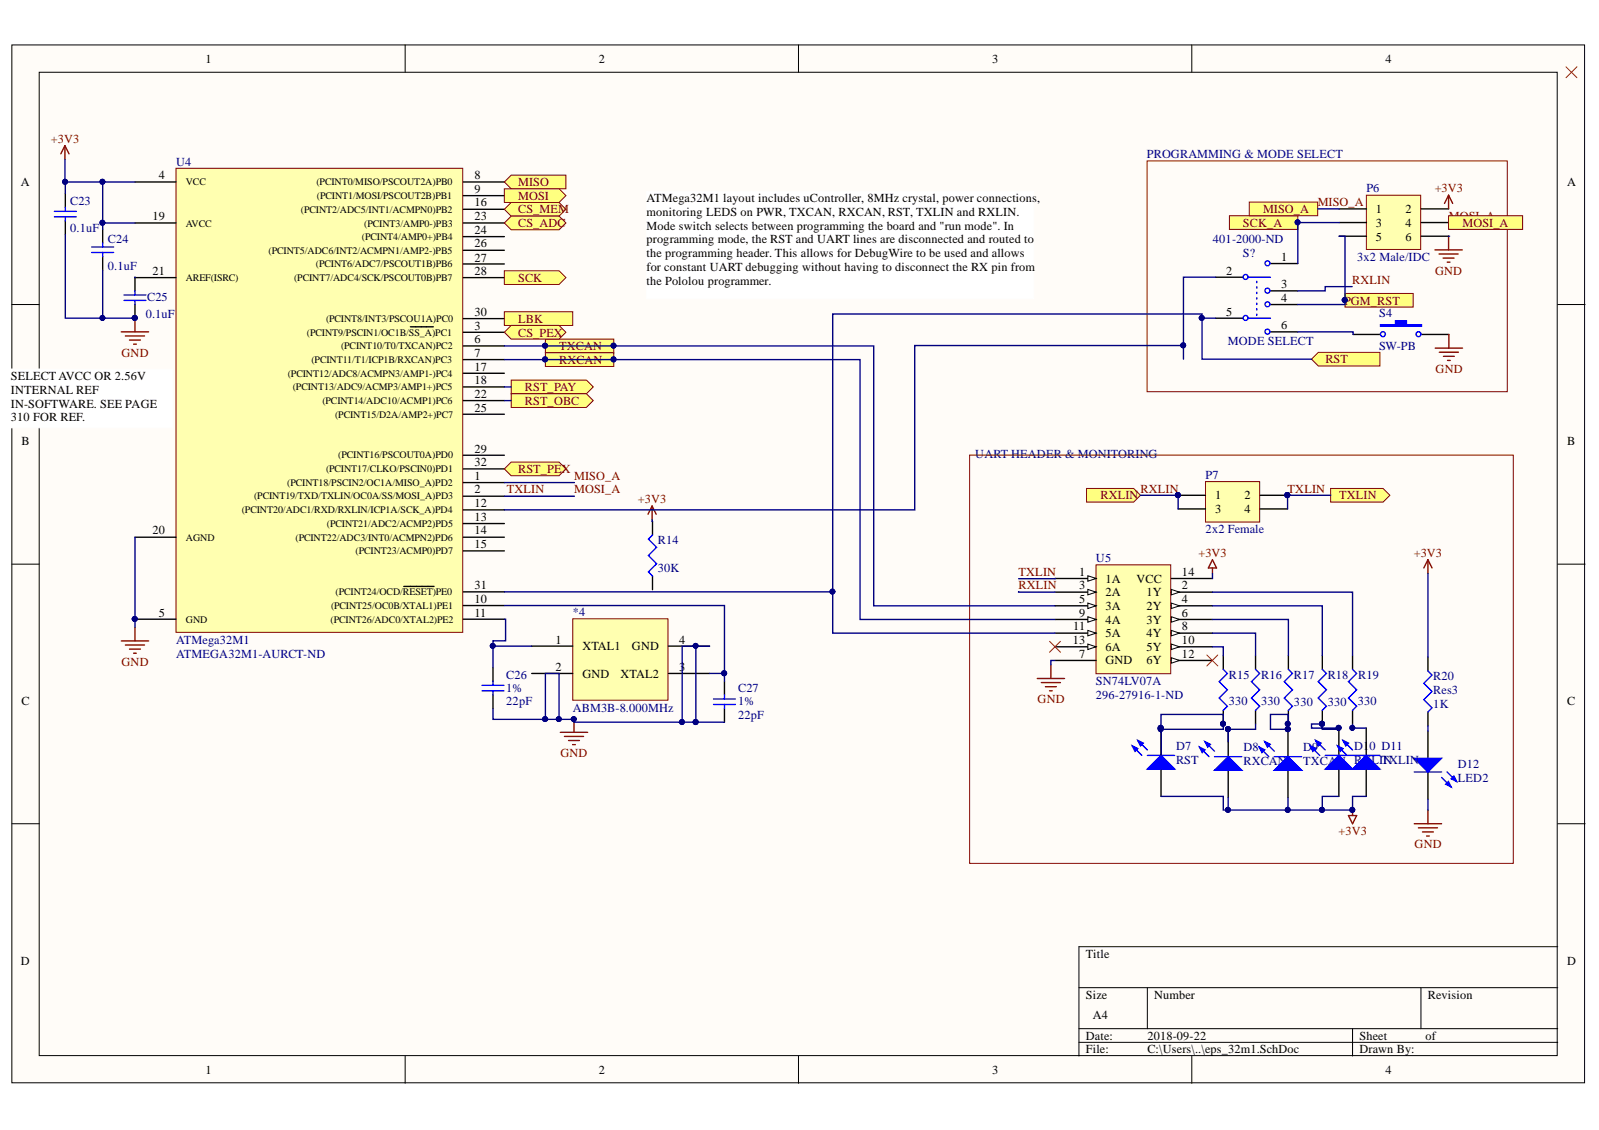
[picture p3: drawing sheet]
<svg xmlns="http://www.w3.org/2000/svg" width="297mm" height="210mm" viewBox="0 0 297 210" stroke-linecap="round" stroke-linejoin="round" font-family="sans-serif">
<defs><g id="words">
<g font-size="2.3">
<text x="38.1" y="11.7">1</text>
<text x="111.2" y="11.7">2</text>
<text x="184.3" y="11.7">3</text>
<text x="257.4" y="11.7">4</text>
<text x="3.9" y="34.5">A</text>
<text x="29.5" y="33.3">4</text>
<text x="88.1" y="33.3">8</text>
<text x="88.1" y="35.8">9</text>
<text x="291.1" y="34.5">A</text>
<text x="28.3" y="40.9">19</text>
<text x="88.1" y="38.4">16</text>
<text x="88.1" y="40.9">23</text>
<text x="120.1" y="37.6">ATMega32M1 layout includes uController, 8MHz crystal, power connections</text>
<text x="120.1" y="40.1">monitoring LEDS on PWR, TXCAN, RXCAN, RST, TXLIN and RXLIN.</text>
<text x="192.7" y="37.6">,</text>
<text x="255.6" y="39.5">1</text>
<text x="261.1" y="39.5">2</text>
<text x="88.1" y="43.4">24</text>
<text x="88.1" y="46">26</text>
<text x="120.1" y="42.7">Mode switch selects between programming the board and &quot;run mode&quot;. In</text>
<text x="120.1" y="45.2">programming mode, the RST and UART lines are disconnected and routed to</text>
<text x="120.1" y="47.7">t</text>
<text x="120.8" y="47.7">he programming header. This allows for DebugWire to be used and allows</text>
<text x="255.6" y="42.1">3</text>
<text x="255.6" y="44.7">5</text>
<text x="261.1" y="42.1">4</text>
<text x="261.1" y="44.7">6</text>
<text x="28.3" y="51.1">21</text>
<text x="88.1" y="48.6">27</text>
<text x="88.1" y="51.1">28</text>
<text x="120.1" y="50.4">for constant UART debugging without having to disconnect the RX pin from</text>
<text x="120.1" y="52.9">t</text>
<text x="120.8" y="52.9">he Pololou programmer.</text>
<text x="227.8" y="51">2</text>
<text x="238" y="48.5">1</text>
<text x="238" y="53.6">3</text>
<text x="88.1" y="58.7">30</text>
<text x="227.8" y="58.6">5</text>
<text x="238" y="56.1">4</text>
<text x="88.1" y="61.3">3</text>
<text x="88.1" y="63.8">6</text>
<text x="238" y="61.2">6</text>
<text x="2" y="70.6">SELE</text>
<text x="7.6" y="70.6">CT AVCC OR 2.56V</text>
<text x="88.1" y="66.3">7</text>
<text x="88.1" y="68.9">17</text>
<text x="88.1" y="71.4">18</text>
<text x="2" y="73.2">INTE</text>
<text x="2" y="75.7">IN-SOFTWARE. SEE PAGE</text>
<text x="7.3" y="73.2">RNAL REF</text>
<text x="88.1" y="73.9">22</text>
<text x="88.1" y="76.5">25</text>
<text x="2" y="78.2">310 FOR REF.</text>
<text x="4" y="82.7">B</text>
<text x="291.1" y="82.7">B</text>
<text x="88.1" y="89.1">1</text>
<text x="88.1" y="84.1">29</text>
<text x="88.1" y="86.6">32</text>
<text x="88.1" y="91.7">2</text>
<text x="88.1" y="94.2">12</text>
<text x="225.7" y="92.8">1</text>
<text x="225.7" y="95.3">3</text>
<text x="231.2" y="92.8">2</text>
<text x="231.2" y="95.3">4</text>
<text x="28.3" y="99.3">20</text>
<text x="88.1" y="96.7">13</text>
<text x="88.1" y="99.3">14</text>
<text x="88.1" y="101.8">15</text>
<text x="200.5" y="107">1</text>
<text x="219.6" y="107">14</text>
<text x="88.1" y="112">10</text>
<text x="88.1" y="109.5">31</text>
<text x="200.5" y="109.5">3</text>
<text x="200.5" y="112">5</text>
<text x="205.4" y="108.2">1A</text>
<text x="205.4" y="110.8">2A</text>
<text x="205.4" y="113.3">3A</text>
<text x="211.1" y="108.2">VCC</text>
<text x="213" y="110.8">1Y</text>
<text x="213" y="113.3">2Y</text>
<text x="219.6" y="109.5">2</text>
<text x="219.6" y="112">4</text>
<text x="29.5" y="114.6">5</text>
<text x="88.1" y="114.6">11</text>
<text x="103.2" y="119.5">1</text>
<text x="126.2" y="119.5">4</text>
<text x="199.3" y="119.6">13</text>
<text x="199.4" y="117.1">11</text>
<text x="200.5" y="114.6">9</text>
<text x="205.4" y="115.8">4A</text>
<text x="205.4" y="118.4">5A</text>
<text x="213" y="115.8">3Y</text>
<text x="213" y="118.4">4Y</text>
<text x="219.6" y="114.6">6</text>
<text x="219.6" y="117.1">8</text>
<text x="219.6" y="119.6">10</text>
<text x="103.2" y="124.6">2</text>
<text x="108.2" y="120.8">XTAL1</text>
<text x="108.2" y="125.9">GND</text>
<text x="115.3" y="125.9">XTAL2</text>
<text x="117.4" y="120.8">GND</text>
<text x="126.2" y="124.6">3</text>
<text x="200.5" y="122.2">7</text>
<text x="205.4" y="123.4">GND</text>
<text x="205.4" y="120.9">6A</text>
<text x="213" y="120.9">5Y</text>
<text x="213" y="123.4">6Y</text>
<text x="219.6" y="122.2">12</text>
<text x="4" y="130.9">C</text>
<text x="291.1" y="130.9">C</text>
<text x="3.9" y="179.2">D</text>
<text x="201.7" y="177.9">Title</text>
<text x="291.1" y="179.2">D</text>
<text x="201.7" y="185.5">Size</text>
<text x="214.4" y="185.5">Number</text>
<text x="265.2" y="185.5">Revision</text>
<text x="203" y="189.3">A4</text>
<text x="201.7" y="193.1">Date:</text>
<text x="201.7" y="195.7">File:</text>
<text x="213.1" y="193.1">2018-09-22</text>
<text x="213.1" y="195.7">C:\Users\..\eps_32m1.SchDoc</text>
<text x="252.6" y="193.1">Sheet</text>
<text x="252.6" y="195.7">Drawn By:</text>
<text x="264.8" y="193.1">of</text>
<text x="38.1" y="199.5">1</text>
<text x="111.2" y="199.5">2</text>
<text x="184.3" y="199.5">3</text>
<text x="257.4" y="199.5">4</text>
</g>
<g font-size="2.3" fill="#800000">
<text x="9.5" y="26.5">+3V3</text>
<text x="96.3" y="34.6">MISO</text>
<text x="266.5" y="35.7">+3V3</text>
<text x="96.3" y="37.1">MOSI</text>
<text x="96.3" y="39.6">CS_MEM</text>
<text x="234.6" y="39.5">MISO_A</text>
<text x="244.8" y="38.3">MISO_A</text>
<text x="269.1" y="40.8">MOSI_A</text>
<text x="96.3" y="42.2">CS_ADC</text>
<text x="230.9" y="42.1">SCK_A</text>
<text x="271.7" y="42.1">MOSI_A</text>
<text x="96.3" y="52.4">SCK</text>
<text x="251.2" y="52.7">RXLIN</text>
<text x="266.6" y="51">GND</text>
<text x="96.3" y="60">LBK</text>
<text x="249.7" y="56.6">PGM_RST</text>
<text x="96.3" y="62.5">CS_PEX</text>
<text x="103.9" y="65.1">TXCAN</text>
<text x="22.6" y="66.2">GND</text>
<text x="103.9" y="67.6">RXCAN</text>
<text x="246.2" y="67.5">RST</text>
<text x="266.7" y="69.3">GND</text>
<text x="97.5" y="72.7">RST_PAY</text>
<text x="97.5" y="75.2">RST_OBC</text>
<text x="96.3" y="87.9">RST_PEX</text>
<text x="106.7" y="89.1">MISO_A</text>
<text x="94.1" y="91.7">TXLIN</text>
<text x="106.7" y="91.7">MOSI_A</text>
<text x="118.5" y="93.5">+3V3</text>
<text x="204.4" y="92.8">RXLIN</text>
<text x="211.9" y="91.5">RXLIN</text>
<text x="239.2" y="91.5">TXLIN</text>
<text x="248.8" y="92.8">TXLIN</text>
<text x="189.2" y="107">TXLIN</text>
<text x="222.6" y="103.5">+3V3</text>
<text x="262.6" y="103.5">+3V3</text>
<text x="189.2" y="109.4">RXLIN</text>
<text x="22.6" y="123.7">GND</text>
<text x="192.8" y="130.6">GND</text>
<text x="104.1" y="140.7">GND</text>
<text x="248.7" y="155">+3V3</text>
<text x="262.8" y="157.6">GND</text>
</g>
<g font-size="2.3" fill="#000080">
<text x="213.1" y="29.4">PROGRAMMING &amp; MODE SELECT</text>
<text x="32.7" y="30.8">U4</text>
<text x="253.8" y="35.7">P6</text>
<text x="13" y="38.1">C23</text>
<text x="13" y="43.1">0.1uF</text>
<text x="20" y="45.1">C24</text>
<text x="225.3" y="45.2">401-2000-ND</text>
<text x="230.9" y="47.7">S?</text>
<text x="20" y="50.1">0.1uF</text>
<text x="252.1" y="48.4">3x2 Male/IDC</text>
<text x="27.1" y="59.1">0.1uF</text>
<text x="27.3" y="55.8">C25</text>
<text x="256.2" y="58.9">S4</text>
<text x="228.1" y="64.1">MODE SELECT</text>
<text x="256.2" y="65">SW-PB</text>
<text x="181.2" y="85.1">UART HEADER &amp; MONITORING</text>
<text x="224" y="89">P7</text>
<text x="122.2" y="101.1">R14</text>
<text x="224" y="99.1">2x2 Female</text>
<text x="122.2" y="106.3">30K</text>
<text x="203.6" y="104.4">U5</text>
<text x="32.7" y="119.6">ATMega32M1</text>
<text x="106.4" y="114.5">*4</text>
<text x="32.7" y="122.2">ATMEGA32M1-AURCT-ND</text>
<text x="94.1" y="131">22pF</text>
<text x="94.1" y="126">C26</text>
<text x="94.1" y="128.5">1%</text>
<text x="137.1" y="128.6">C27</text>
<text x="137.1" y="131">1%</text>
<text x="203.6" y="129.8">296-27916-1-ND</text>
<text x="203.6" y="127.2">SN74LV07A</text>
<text x="228.3" y="131">330</text>
<text x="228.3" y="126.1">R15</text>
<text x="234.3" y="131">330</text>
<text x="234.3" y="126.1">R16</text>
<text x="240.4" y="131.2">330</text>
<text x="240.4" y="126.1">R17</text>
<text x="246.6" y="131.2">330</text>
<text x="246.6" y="126.1">R18</text>
<text x="252.2" y="131">330</text>
<text x="252.3" y="126.1">R19</text>
<text x="266.3" y="131.5">1K</text>
<text x="266.3" y="126.4">R20</text>
<text x="266.3" y="128.9">Res3</text>
<text x="106.4" y="132.2">ABM3B-8.000MHz</text>
<text x="137.1" y="133.6">22pF</text>
<text x="218.5" y="139.3">D7</text>
<text x="218.5" y="141.8">RST</text>
<text x="231" y="139.6">D8</text>
<text x="231" y="142.1">RXCAN</text>
<text x="242.1" y="139.6">D9</text>
<text x="242.1" y="142.1">TXCAN RXLIN</text>
<text x="251.5" y="139.3">D1</text>
<text x="254.4" y="139.3">0 D11</text>
<text x="256.6" y="141.8">TXLIN</text>
<text x="270.8" y="142.7">D12</text>
<text x="270.8" y="145.2">LED2</text>
</g>
<g font-size="1.9">
<text x="34.5" y="34.4">VCC</text>
<text x="58.8" y="34.4">(PCINT0/MISO/PSCOUT2A)PB0</text>
<text x="55.9" y="39.5">(PCINT2/ADC5/INT1/ACMPN0)PB2</text>
<text x="58.9" y="37">(PCINT1/MOSI/PSCOUT2B)PB1</text>
<text x="34.5" y="42.1">AVCC</text>
<text x="49.9" y="47.1">(PCINT5/ADC6/INT2/ACMPN1/AMP2-)PB5</text>
<text x="67.2" y="44.6">(PCINT4/AMP0+)PB4</text>
<text x="67.7" y="42.1">(PCINT3/AMP0-)PB3</text>
<text x="34.5" y="52.2">AREF(ISRC)</text>
<text x="54.6" y="52.2">(PCINT7/ADC4/SCK/PSCOUT0B)PB7</text>
<text x="58.7" y="49.7">(PCINT6/ADC7/PSCOUT1B)PB6</text>
<text x="60.6" y="59.8">(PCINT8/INT3/PSCOU1A)PC0</text>
<text x="57" y="62.3">(PCINT9/PSCIN1/OC1B/SS_A)PC1</text>
<text x="63.4" y="64.9">(PCINT10/T0/TXCAN)PC2</text>
<text x="53.5" y="70">(PCINT12/ADC8/ACMPN3/AMP1-)PC4</text>
<text x="57.9" y="67.4">(PCINT11/T1/ICP1B/RXCAN)PC3</text>
<text x="54.4" y="72.5">(PCINT13/ADC9/ACMP3/AMP1+)PC5</text>
<text x="59.9" y="75">(PCINT14/ADC10/ACMP1)PC6</text>
<text x="62.3" y="77.6">(PCINT15/D2A/AMP2+)PC7</text>
<text x="60.6" y="87.7">(PCINT17/CLKO/PSCIN0)PD1</text>
<text x="62.8" y="85.2">(PCINT16/PSCOUT0A)PD0</text>
<text x="44.9" y="95.3">(PCINT20/ADC1/RXD/RXLIN/ICP1A/SCK_A)PD4</text>
<text x="47.2" y="92.8">(PCINT19/TXD/TXLIN/OC0A/SS/MOSI_A)PD3</text>
<text x="53.4" y="90.2">(PCINT18/PSCIN2/OC1A/MISO_A)PD2</text>
<text x="34.5" y="100.4">AGND</text>
<text x="54.9" y="100.4">(PCINT22/ADC3/INT0/ACMPN2)PD6</text>
<text x="60.7" y="97.9">(PCINT21/ADC2/ACMP2)PD5</text>
<text x="66.1" y="103">(PCINT23/ACMP0)PD7</text>
<text x="61.5" y="113.1">(PCINT25/OC0B/XTAL1)PE1</text>
<text x="62.3" y="110.6">(PCINT24/OCD/RESET)PE0</text>
<text x="34.5" y="115.7">GND</text>
<text x="61.4" y="115.7">(PCINT26/ADC0/XTAL2)PE2</text>
</g>
</g></defs>
<g fill="#fffcf8" stroke="#000" stroke-width=".19">
<path d="M2.2 8.3h292.2v192.8h-292.2z"/>
<path d="M7.3 13.4h282v182.7h-282z"/>
</g>
<g fill="none" stroke="#000" stroke-width=".19">
<path d="M75.3 8.3v5.1M148.3 8.3v5.1M221.4 8.3v5.1M2.2 56.6h5.1M289.4 56.6h5.1M2.2 104.8h5.1M289.4 104.8h5.1M2.2 153h5.1M289.4 153h5.1M289.4 175.9h-89v20.3M75.3 196.2v5M148.3 196.2v5"/>
<path d="M200.4 183.5h89M200.4 191.1h89M200.4 193.6h89M213.1 183.5v7.6M221.4 196.2v5M251.3 191.1v5.1M264 183.5v7.6"/>
</g>
<path d="M32.7 31.3h53.3v86.2h-53.3z" fill="#ffffb0" stroke="#800000" stroke-width=".19"/>
<g fill="none" stroke="#000" stroke-width=".25">
<path d="M12.1 36v2.5M25.1 33.8h7.6M86.1 33.8h7.6M86.1 36.3h7.6M86.1 38.9h7.6M12.1 41v2.6M25.1 41.4h7.6M25.1 51.6h7.6M25.1 51.5v2.5M25.1 56.6v2.5M86.1 41.4h7.6M86.1 51.6h7.6"/>
<path d="M86.1 44h7.6M86.1 46.5h7.6M86.1 49h7.6M86.1 59.2h7.6M76.2 60.7h4.3M86.1 61.7h7.6M86.1 64.3h7.6M86.1 66.8h7.6M86.1 69.3h7.6M86.1 71.9h7.6M86.1 74.4h7.6M86.1 76.9h7.6"/>
<path d="M25.1 99.8h7.6M86.1 89.6h7.6M86.1 92.2h7.6M86.1 94.7h7.6M86.1 97.3h7.6M86.1 99.8h7.6M86.1 84.6h7.6M86.1 87.1h7.6M121.2 96.8v2.6M25.1 115h7.6M75 108.9h5.6M86.1 115h7.6"/>
<path d="M86.1 112.5h7.6M86.1 102.3h7.6M86.1 109.9h7.6M121.2 107v2.5"/>
</g>
<g fill="#000080" stroke="#000080" stroke-width=".19">
<circle cx="25" cy="115" r=".46"/>
<circle cx="25" cy="59.1" r=".46"/>
</g>
<path d="M22.5 119.1h5.1M23.3 119.8h3.6M25.1 116.5v2.6M24.1 120.6h2M24.8 121.3h.5" fill="none" stroke="#800000" stroke-width=".25"/>
<path d="M10.1 39.3h4.1M12.1 38.5v.8M10.1 40.3h4.1M12.1 40.3v.7M23 55.8h4.1M23 54.8h4.1M25.1 54v.8M25.1 55.8v.8M121.2 99.4l-.7 .7 1.5 1.6-1.5 1.5 1.5 1.5-1.5 1.5 .7 .8" fill="none" stroke="#00f" stroke-width=".25"/>
<g fill="#ffff80" stroke="#800000" stroke-width=".19">
<path d="M93.7 33.8l1.3-1.3h10.1v2.6h-10.1z" fill-rule="evenodd"/>
<path d="M93.7 35.1h10.2l1.2 1.2-1.2 1.3h-10.2z" fill-rule="evenodd"/>
<path d="M93.7 50.3h10.2l1.2 1.3-1.2 1.2h-10.2z" fill-rule="evenodd"/>
</g>
<path d="M19.1 42.6v2.5M19.1 47.7v2.5M91.6 124v2.5M91.6 129.1v2.5M134.6 126.5v2.6M134.6 131.6v2.6" fill="none" stroke="#000" stroke-width=".25"/>
<path d="M17 45.9h4.1M17 46.9h4.1M19.1 45.1v.8M19.1 46.9v.8M89.5 127.3h4.1M89.5 128.3h4.1M91.6 126.5v.8M91.6 128.3v.8M132.5 129.8h4.1M132.5 130.9h4.1M134.6 129.1v.7M134.6 130.9v.7" fill="none" stroke="#00f" stroke-width=".25"/>
<path d="M25.1 59.1v2.5M22.5 61.6h5.1M23.3 62.4h3.6M24.1 63.2h2M24.8 63.9h.5M104.1 136h5.1M104.8 136.8h3.6M105.6 137.6h2M106.4 138.3h.5M106.6 133.5v2.5" fill="none" stroke="#800000" stroke-width=".25"/>
<path d="M2 68.5h30v11h-30z" fill="#fff" stroke="#fff" stroke-width=".19"/>
<circle cx="25" cy="59.1" r=".46" fill="#000080" stroke="#000080" stroke-width=".19"/>
<path d="M223.9 89.5h10.1v7.5h-10.1z" fill="#ffffb0" stroke="#800000" stroke-width=".19"/>
<path d="M218.9 92h5M218.9 94.5h5M234.1 92h5.1M234.1 94.5h5.1" fill="none" stroke="#000" stroke-width=".25"/>
<g fill="#000080" stroke="#000080" stroke-width=".19">
<circle cx="218.8" cy="92" r=".46"/>
<circle cx="239.1" cy="92" r=".46"/>
</g>
<g fill="#ffff80" stroke="#800000" stroke-width=".19">
<path d="M93.7 38.9l1.3-1.3h8.9l1.2 1.3-1.2 1.2h-8.9z" fill-rule="evenodd"/>
<path d="M93.7 41.4l1.3-1.3h8.9l1.2 1.3-1.2 1.3h-8.9z" fill-rule="evenodd"/>
<path d="M95 70.6h13.9l1.3 1.3-1.3 1.2h-13.9z" fill-rule="evenodd"/>
<path d="M95 73.1h13.9l1.3 1.3-1.3 1.3h-13.9z" fill-rule="evenodd"/>
</g>
<circle cx="239.1" cy="92" r=".46" fill="#000080" stroke="#000080" stroke-width=".19"/>
<path d="M180.1 84.5h101v75.9h-101z" fill="none" stroke="#800000" stroke-width=".19"/>
<path d="M120.1 35.6h72v19.9h-72z" fill="#fff" stroke="#fff" stroke-width=".19"/>
<g fill="#ffff80" stroke="#800000" stroke-width=".19">
<path d="M201.9 90.7h8.7l1.3 1.3-1.3 1.3h-8.7z" fill-rule="evenodd"/>
<path d="M247.2 90.7h9.7l1.3 1.3-1.3 1.3h-9.7z" fill-rule="evenodd"/>
</g>
<path d="M12.1 27.1l-.8 1.5M12.1 27.1l.7 1.5M12.1 27.1v2.5M121.1 94l-.7 1.5M121.1 94l.8 1.5M121.1 94v2.5" fill="none" stroke="#800000" stroke-width=".25"/>
<path d="M93.7 57.9h12.7v2.6h-12.7z" fill-rule="evenodd" fill="#ffff80" stroke="#800000" stroke-width=".19"/>
<path d="M251.4 62.1h5M264.1 62.1h5" fill="none" stroke="#000" stroke-width=".25"/>
<path d="M256.4 60.4h2.8v-.8h2.1v.8h2.8v.2h-7.7z" fill-rule="evenodd" fill="#00f"/>
<g fill="none" stroke="#00f" stroke-width=".25">
<path d="M256.4 60.4h2.8v-.8h2.1v.8h2.8v.2h-7.7z"/>
<circle cx="256.9" cy="62.1" r=".46"/>
<circle cx="263.5" cy="62.1" r=".46"/>
</g>
<path d="M253.8 36.3h10.1v10h-10.1z" fill="#ffffb0" stroke="#800000" stroke-width=".19"/>
<path d="M248.8 38.8h5M264 38.8h5.1M248.8 41.3h5M248.8 43.9h5M264 41.3h5.1M264 43.9h5.1" fill="none" stroke="#000" stroke-width=".25"/>
<g fill="none" stroke="#800000" stroke-width=".25">
<path d="M269.1 36.3v2.5M269.1 36.3l-.8 1.5M269.1 36.3l.8 1.5M266.6 46.4h5M267.3 47.2h3.6M268.1 47.9h2M268.8 48.7h.6M269.1 43.9v2.5M266.6 64.7h5.1M267.4 65.4h3.5M268.1 66.2h2.1M268.9 66.9h.5"/>
<path d="M269.1 62.1v2.6"/>
</g>
<path d="M213.1 29.9h66.9v42.9h-66.9z" fill="none" stroke="#800000" stroke-width=".19"/>
<path d="M228.4 40.1h12.7v2.5h-12.7z" fill-rule="evenodd" fill="#ffff80" stroke="#800000" stroke-width=".19"/>
<circle cx="241" cy="41.3" r=".46" fill="#000080" stroke="#000080" stroke-width=".19"/>
<g fill="#ffff80" stroke="#800000" stroke-width=".19">
<path d="M232.1 37.5h12.7v2.6h-12.7z" fill-rule="evenodd"/>
<path d="M269.1 40.1h13.7v2.5h-13.7z" fill-rule="evenodd"/>
<path d="M249.9 54.5h12.6v2.6h-12.6z" fill-rule="evenodd"/>
</g>
<circle cx="249.8" cy="55.7" r=".46" fill="#000080" stroke="#000080" stroke-width=".19"/>
<path d="M243.6 66.7l1.3-1.2h11.4v2.5h-11.4z" fill-rule="evenodd" fill="#ffff80" stroke="#800000" stroke-width=".19"/>
<path d="M192.7 126h5.1M193.4 126.8h3.6M194.2 127.6h2M195 128.3h.5M195.2 123.5v2.5" fill="none" stroke="#800000" stroke-width=".25"/>
<path d="M227.2 121.8v2.5M227.2 131.9v2.6M233.2 121.8v2.5M233.2 131.9v2.6M251.3 121.8v2.5M251.3 131.9v2.6" fill="none" stroke="#000" stroke-width=".25"/>
<path d="M227.2 124.3l.8 .8-1.5 1.5 1.5 1.5-1.5 1.6 1.5 1.5-.8 .7M233.2 124.3l.8 .8-1.5 1.5 1.5 1.5-1.5 1.6 1.5 1.5-.8 .7M251.3 124.3l.7 .8-1.5 1.5 1.5 1.5-1.5 1.6 1.5 1.5-.7 .7" fill="none" stroke="#00f" stroke-width=".25"/>
<circle cx="227.2" cy="134.4" r=".46" fill="#000080" stroke="#000080" stroke-width=".19"/>
<path d="M203.6 104.9h13.9v20.2h-13.9z" fill="#ffffb0" stroke="#800000" stroke-width=".19"/>
<path d="M196 107.5h7.6" fill="none" stroke="#000" stroke-width=".25"/>
<path d="M202.1 106.9l1.5 .6-1.5 .5z" fill="#fffcf8"/>
<path d="M202.1 106.9l1.5 .6-1.5 .5z" fill="none" stroke="#000" stroke-width=".19"/>
<path d="M217.6 110h7.6" fill="none" stroke="#000" stroke-width=".25"/>
<path d="M217.6 109.5l1.5 .5-1.5 .5z" fill="#fffcf8"/>
<path d="M217.6 109.5l1.5 .5-1.5 .5z" fill="none" stroke="#000" stroke-width=".19"/>
<path d="M196 110h7.6" fill="none" stroke="#000" stroke-width=".25"/>
<path d="M202.1 109.5l1.5 .5-1.5 .5z" fill="#fffcf8"/>
<path d="M202.1 109.5l1.5 .5-1.5 .5z" fill="none" stroke="#000" stroke-width=".19"/>
<path d="M217.6 112.5h7.6" fill="none" stroke="#000" stroke-width=".25"/>
<path d="M217.6 112l1.5 .5-1.5 .5z" fill="#fffcf8"/>
<path d="M217.6 112l1.5 .5-1.5 .5z" fill="none" stroke="#000" stroke-width=".19"/>
<path d="M196 112.5h7.6" fill="none" stroke="#000" stroke-width=".25"/>
<path d="M202.1 112l1.5 .5-1.5 .5z" fill="#fffcf8"/>
<path d="M202.1 112l1.5 .5-1.5 .5z" fill="none" stroke="#000" stroke-width=".19"/>
<path d="M217.6 115.1h7.6" fill="none" stroke="#000" stroke-width=".25"/>
<path d="M217.6 114.6l1.5 .5-1.5 .5z" fill="#fffcf8"/>
<path d="M217.6 114.6l1.5 .5-1.5 .5z" fill="none" stroke="#000" stroke-width=".19"/>
<path d="M217.6 117.6h7.6M196 122.7h7.6" fill="none" stroke="#000" stroke-width=".25"/>
<path d="M217.6 117.1l1.5 .5-1.5 .5z" fill="#fffcf8"/>
<path d="M217.6 117.1l1.5 .5-1.5 .5z" fill="none" stroke="#000" stroke-width=".19"/>
<path d="M196 115.1h7.6" fill="none" stroke="#000" stroke-width=".25"/>
<path d="M202.1 114.6l1.5 .5-1.5 .5z" fill="#fffcf8"/>
<path d="M202.1 114.6l1.5 .5-1.5 .5z" fill="none" stroke="#000" stroke-width=".19"/>
<path d="M217.6 120.1h7.6" fill="none" stroke="#000" stroke-width=".25"/>
<path d="M217.6 119.6l1.5 .5-1.5 .6z" fill="#fffcf8"/>
<path d="M217.6 119.6l1.5 .5-1.5 .6z" fill="none" stroke="#000" stroke-width=".19"/>
<path d="M196 117.6h7.6" fill="none" stroke="#000" stroke-width=".25"/>
<path d="M202.1 117.1l1.5 .5-1.5 .5z" fill="#fffcf8"/>
<path d="M202.1 117.1l1.5 .5-1.5 .5z" fill="none" stroke="#000" stroke-width=".19"/>
<path d="M217.6 122.7h7.6" fill="none" stroke="#000" stroke-width=".25"/>
<path d="M217.6 122.2l1.5 .5-1.5 .5z" fill="#fffcf8"/>
<path d="M217.6 122.2l1.5 .5-1.5 .5z" fill="none" stroke="#000" stroke-width=".19"/>
<path d="M196 120.1h7.6" fill="none" stroke="#000" stroke-width=".25"/>
<path d="M202.1 119.6l1.5 .5-1.5 .6z" fill="#fffcf8"/>
<path d="M202.1 119.6l1.5 .5-1.5 .6z" fill="none" stroke="#000" stroke-width=".19"/>
<path d="M217.6 107.5h7.6M239.3 121.8v2.5M239.3 131.9v2.6M245.6 121.8v2.5M245.6 131.9v2.6M265.3 135.8v5.1M265.3 143.4v5.1" fill="none" stroke="#000" stroke-width=".25"/>
<path d="M239.3 124.3l.8 .8-1.5 1.5 1.5 1.5-1.5 1.6 1.5 1.5-.8 .7M245.6 124.3l.8 .8-1.5 1.5 1.5 1.5-1.5 1.6 1.5 1.5-.8 .7" fill="none" stroke="#00f" stroke-width=".25"/>
<circle cx="245.6" cy="134.4" r=".46" fill="#000080" stroke="#000080" stroke-width=".19"/>
<path d="M262.7 153h5.1M263.5 153.8h3.5M264.2 154.5h2.1M265 155.3h.5M265.3 150.5v2.5" fill="none" stroke="#800000" stroke-width=".25"/>
<path d="M262.7 140.9h5.1l-2.5 2.5z" fill="#00f"/>
<path d="M262.7 140.9h5.1l-2.5 2.5zM267.8 144.4l1.8 1.8M268.8 143.4l1.8 1.8" fill="none" stroke="#00f" stroke-width=".25"/>
<path d="M268.6 145.7l.5-.5 .5 1z" fill="#00f"/>
<path d="M268.6 145.7l.5-.5 .5 1z" fill="none" stroke="#00f" stroke-width=".25"/>
<path d="M269.6 144.7l.5-.5 .5 1z" fill="#00f"/>
<path d="M265.3 124.6l.7 .8-1.5 1.5 1.5 1.5-1.5 1.6 1.5 1.5-.7 .8M262.7 143.4h5.1M269.6 144.7l.5-.5 .5 1z" fill="none" stroke="#00f" stroke-width=".25"/>
<path d="M265.3 122.1v2.5M265.3 132.3v2.5" fill="none" stroke="#000" stroke-width=".25"/>
<path d="M290.9 12.4l2 2M292.9 12.4l-2 2M224.2 121.7l2 2M226.2 121.7l-2 2" fill="none" stroke="#f00" stroke-width=".19"/>
<path d="M225.2 104l.8 1.5h-1.5zM225.2 105.5v1M265.3 104l-.8 1.5M265.3 104l.7 1.5M265.3 104v2.5" fill="none" stroke="#800000" stroke-width=".25"/>
<path d="M106.4 114.9h17.7v15.2h-17.7z" fill="#ffffb0" stroke="#800000" stroke-width=".19"/>
<path d="M98.8 120h7.6M98.8 125.1h7.6M124.2 120h7.6M124.2 125.1h7.6" fill="none" stroke="#000" stroke-width=".25"/>
<path d="M101.3 63h12.7v2.5h-12.7z" fill-rule="evenodd" fill="#ffff80" stroke="#800000" stroke-width=".19"/>
<g fill="#000080" stroke="#000080" stroke-width=".19">
<circle cx="101.3" cy="64.2" r=".46"/>
<circle cx="114" cy="64.2" r=".46"/>
</g>
<path d="M101.3 65.5h12.7v2.6h-12.7z" fill-rule="evenodd" fill="#ffff80" stroke="#800000" stroke-width=".19"/>
<g fill="#000080" stroke="#000080" stroke-width=".19">
<circle cx="101.3" cy="66.8" r=".47"/>
<circle cx="114" cy="66.8" r=".46"/>
</g>
<g fill="#ffff80" stroke="#800000" stroke-width=".19">
<path d="M93.7 61.7l1.3-1.2h8.9l1.2 1.2-1.2 1.3h-8.9z" fill-rule="evenodd"/>
<path d="M93.7 87.1l1.3-1.3h8.9l1.2 1.3-1.2 1.3h-8.9z" fill-rule="evenodd"/>
</g>
<path d="M215.7 135.2v5.1M215.7 142.9v5" fill="none" stroke="#000" stroke-width=".25"/>
<circle cx="215.6" cy="135.2" r=".46" fill="#000080" stroke="#000080" stroke-width=".19"/>
<path d="M213.1 142.9l2.6-2.6 2.5 2.6z" fill="#00f"/>
<path d="M210.3 138.5l1.8 1.8M211.4 137.5l1.7 1.8M213.1 142.9l2.6-2.6 2.5 2.6z" fill="none" stroke="#00f" stroke-width=".25"/>
<path d="M211.4 137.5l1 .5-.5 .5z" fill="#00f"/>
<path d="M211.4 137.5l1 .5-.5 .5z" fill="none" stroke="#00f" stroke-width=".25"/>
<path d="M210.3 138.5l1.1 .6-.6 .5z" fill="#00f"/>
<path d="M210.3 138.5l1.1 .6-.6 .5zM213.1 140.3h5.1" fill="none" stroke="#00f" stroke-width=".25"/>
<g fill="#000080" stroke="#000080" stroke-width=".19">
<circle cx="215.6" cy="135.2" r=".46"/>
<circle cx="228.1" cy="135.4" r=".46"/>
</g>
<path d="M228.2 135.5v5.1M228.2 143.1v5.1" fill="none" stroke="#000" stroke-width=".25"/>
<path d="M225.6 143.1l2.6-2.5 2.5 2.5z" fill="#00f"/>
<path d="M222.8 138.8l1.8 1.8M223.8 137.8l1.8 1.7M225.6 143.1l2.6-2.5 2.5 2.5z" fill="none" stroke="#00f" stroke-width=".25"/>
<path d="M223.8 137.8l1.1 .5-.6 .5z" fill="#00f"/>
<path d="M223.8 137.8l1.1 .5-.6 .5z" fill="none" stroke="#00f" stroke-width=".25"/>
<path d="M222.8 138.8l1 .5-.5 .5z" fill="#00f"/>
<path d="M222.8 138.8l1 .5-.5 .5zM225.6 140.6h5.1" fill="none" stroke="#00f" stroke-width=".25"/>
<g fill="#000080" stroke="#000080" stroke-width=".19">
<circle cx="228.1" cy="135.4" r=".46"/>
<circle cx="239.2" cy="135.4" r=".46"/>
</g>
<path d="M239.3 135.5v5.1M239.3 143.1v5.1" fill="none" stroke="#000" stroke-width=".25"/>
<path d="M236.7 143.1l2.6-2.5 2.5 2.5z" fill="#00f"/>
<path d="M233.9 138.8l1.8 1.8M234.9 137.8l1.8 1.7M236.7 143.1l2.6-2.5 2.5 2.5z" fill="none" stroke="#00f" stroke-width=".25"/>
<path d="M234.9 137.8l1.1 .5-.6 .5z" fill="#00f"/>
<path d="M234.9 137.8l1.1 .5-.6 .5z" fill="none" stroke="#00f" stroke-width=".25"/>
<path d="M233.9 138.8l1 .5-.5 .5z" fill="#00f"/>
<path d="M233.9 138.8l1 .5-.5 .5zM236.7 140.6h5.1" fill="none" stroke="#00f" stroke-width=".25"/>
<g fill="#000080" stroke="#000080" stroke-width=".19">
<circle cx="239.2" cy="135.4" r=".46"/>
<circle cx="248.7" cy="135.2" r=".46"/>
</g>
<path d="M248.7 135.2v5.1M248.7 142.9v5" fill="none" stroke="#000" stroke-width=".25"/>
<path d="M246.2 142.9l2.5-2.6 2.6 2.6z" fill="#00f"/>
<path d="M243.4 138.5l1.8 1.8M244.4 137.5l1.8 1.8M246.2 142.9l2.5-2.6 2.6 2.6z" fill="none" stroke="#00f" stroke-width=".25"/>
<path d="M244.4 137.5l1 .5-.5 .5z" fill="#00f"/>
<path d="M244.4 137.5l1 .5-.5 .5z" fill="none" stroke="#00f" stroke-width=".25"/>
<path d="M243.4 138.5l1 .6-.5 .5z" fill="#00f"/>
<path d="M243.4 138.5l1 .6-.5 .5zM246.2 140.3h5.1" fill="none" stroke="#00f" stroke-width=".25"/>
<circle cx="248.7" cy="135.2" r=".46" fill="#000080" stroke="#000080" stroke-width=".19"/>
<path d="M253.8 135.2v5.1M253.8 142.9v5" fill="none" stroke="#000" stroke-width=".25"/>
<path d="M251.3 142.9l2.5-2.6 2.5 2.6z" fill="#00f"/>
<path d="M248.5 138.5l1.7 1.8M249.5 137.5l1.8 1.8M251.3 142.9l2.5-2.6 2.5 2.6z" fill="none" stroke="#00f" stroke-width=".25"/>
<path d="M249.5 137.5l1 .5-.5 .5z" fill="#00f"/>
<path d="M249.5 137.5l1 .5-.5 .5z" fill="none" stroke="#00f" stroke-width=".25"/>
<path d="M248.5 138.5l1 .6-.5 .5z" fill="#00f"/>
<g fill="none" stroke="#00f" stroke-width=".25">
<path d="M231.9 59.1h4.1M231.9 51.5h4.1M233.5 52.3v.2M233.5 53.3v.2M233.5 54.3v.2M233.5 55.3v.3M233.5 56.3v.3M233.5 57.3v.3M233.5 58.3v.3M248.5 138.5l1 .6-.5 .5zM251.3 140.3h5"/>
<circle cx="231.4" cy="51.4" r=".46"/>
<circle cx="231.4" cy="59.1" r=".46"/>
<circle cx="235.4" cy="54" r=".46"/>
<circle cx="235.5" cy="56.5" r=".46"/>
<circle cx="235.5" cy="48.9" r=".46"/>
<circle cx="235.4" cy="61.6" r=".46"/>
</g>
<path d="M250.5 151.5h1.5l-.7 1.5zM251.3 150.5v1" fill="none" stroke="#800000" stroke-width=".25"/>
<g fill="#000080" stroke="#000080" stroke-width=".19">
<circle cx="251.2" cy="150.4" r=".46"/>
<circle cx="12.1" cy="33.8" r=".46"/>
<circle cx="19" cy="41.4" r=".46"/>
<circle cx="19" cy="33.8" r=".46"/>
<circle cx="25" cy="115" r=".46"/>
<circle cx="19" cy="59.1" r=".46"/>
<circle cx="25" cy="59.1" r=".46"/>
<circle cx="218.8" cy="92" r=".46"/>
<circle cx="239.1" cy="92" r=".46"/>
<circle cx="239.2" cy="150.4" r=".46"/>
<circle cx="245.6" cy="150.4" r=".47"/>
<circle cx="154.6" cy="109.9" r=".46"/>
<circle cx="101.3" cy="64.2" r=".46"/>
<circle cx="114" cy="64.2" r=".46"/>
<circle cx="101.3" cy="133.6" r=".46"/>
<circle cx="103.8" cy="133.6" r=".46"/>
<circle cx="106.6" cy="133.6" r=".46"/>
<circle cx="91.5" cy="120" r=".46"/>
<circle cx="134.5" cy="125.1" r=".47"/>
<circle cx="129.2" cy="120" r=".46"/>
<circle cx="129.2" cy="134.1" r=".46"/>
<circle cx="126.7" cy="134.1" r=".46"/>
<circle cx="101.3" cy="66.8" r=".47"/>
<circle cx="114" cy="66.8" r=".46"/>
<circle cx="219.8" cy="64.1" r=".46"/>
<circle cx="228.1" cy="135.4" r=".46"/>
<circle cx="251.2" cy="135.2" r=".46"/>
<circle cx="239.2" cy="135.4" r=".46"/>
<circle cx="239.2" cy="134.4" r=".46"/>
<circle cx="228.1" cy="150.4" r=".46"/>
<circle cx="245.6" cy="134.4" r=".46"/>
<circle cx="248.7" cy="135.2" r=".46"/>
<circle cx="215.6" cy="135.4" r=".47"/>
<circle cx="215.6" cy="135.2" r=".46"/>
<circle cx="227.2" cy="134.4" r=".46"/>
<circle cx="241" cy="41.3" r=".46"/>
<circle cx="223.2" cy="59.1" r=".46"/>
<circle cx="249.8" cy="55.7" r=".46"/>
</g>
<path d="M225.8 51.5h5.1M225.8 59.1h5.1M236 49h5.1M236 54h5.1M236 56.6h5.1M236 61.6h5.1" fill="none" stroke="#000" stroke-width=".25"/>
<g fill="none" stroke="#000080" stroke-width=".25">
<path d="M12.1 29.6v4.2h13M12.1 33.8v2.2M19.1 33.8v7.6M244.8 38.8h4M12.1 43.6v15.5h7v-8.9M19.1 59.1h6M25.1 51.5v.1M25.1 41.4h-6v1.2M223.3 59.1v7.6h20.3M225.8 51.5h-6v12.7M225.8 59.1h-2.5v-.8h-68.6v51.6M248.8 41.3h-7.7v7.7"/>
<path d="M248.8 43.9h1.1v12.7h-8.8M251.2 53.2h-5v.8h-5.1M269.1 43.9h.1M93.7 64.3h68.6v48.2h33.7M93.7 66.8h66.1v48.3h36.2M93.7 74.4h1.3M93.7 71.9h1.3M219.8 66.7v-2.5h-49.9v30.5h-76.2M241.1 61.6h10.3v.5M25.1 99.8v16.7M93.7 89.6h13M93.7 92.2h13"/>
<path d="M121.1 96.5l.1 .3M211.9 92h7v2.5M247.2 92h-8v2.5M93.7 109.9h61v7.7h41.3M93.7 115h.2v4h-2.3v1h7.2M93.7 112.5h40.9v12.6M189.2 109.9v.1h6.8M196 107.5h-6.8M225.2 110h26.1v11.8M225.2 112.5h20.4v9.3M225.2 115.1h14.1v6.7M225.2 117.6h8v4.2"/>
<path d="M225.2 106.5v1M265.3 106.5v15.6M91.6 131.6v2h15M91.6 120v4M101.3 133.6v-8.5h2.6v8.5M106.6 133.5v.7h20.1M129.3 120h-2.6v14.2h2.6M129.3 134.2h5.3M131.8 125.1h2.8v1.4M131.8 120h-2.5v14.2M196 122.7h-.8v.8M215.7 135.5h11.5v-2.8h-11.5v7.6"/>
<path d="M225.2 120.1h2v1.7M233.2 134.5v1h-5v2.3M236 132.7h3.3v2.8h-3.3zM239.3 134.5h.1M243.6 134.5h2v1h3.1v-.3h-5.1zM251.3 134.5v.7h2.5M251.3 135.2v.3M265.3 134.8v1M215.7 147.9h11.5v2.6h12.1M228.2 148.2v2.3M239.3 148.2v2.3h6.3M248.7 147.9h-3.1v2.6h5.7v-2.6h2.5"/>
<path d="M265.3 148.5v2"/>
</g>
<path d="M195 119.1l2 2.1M197 119.1l-2 2.1" fill="none" stroke="#f00" stroke-width=".19"/>
<use href="#words"/>
</svg>
